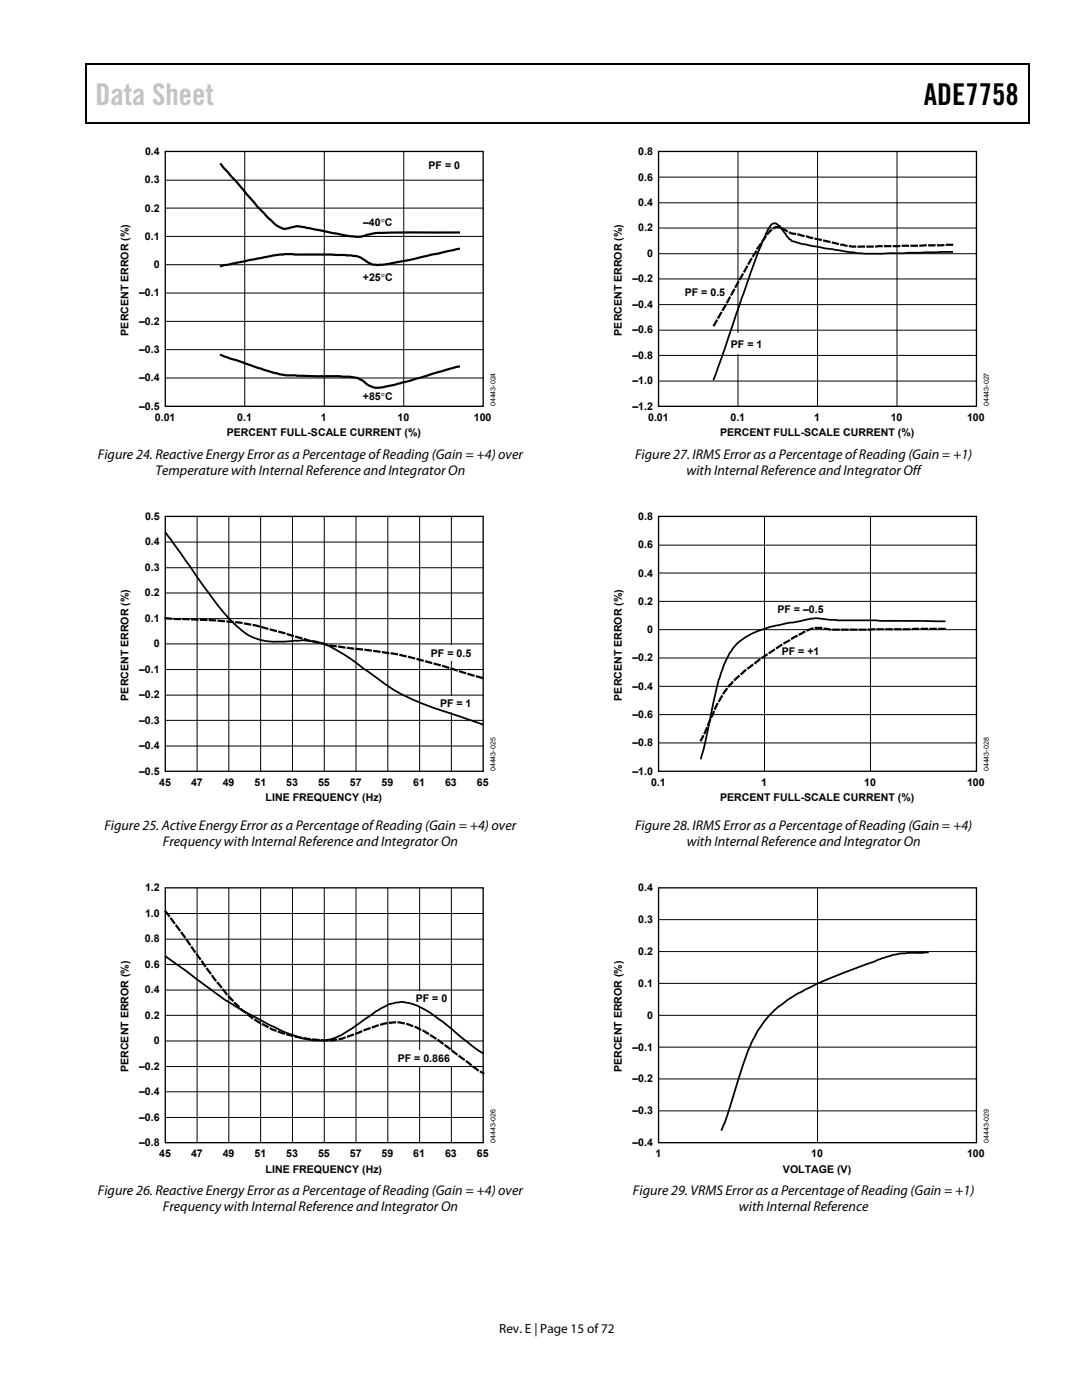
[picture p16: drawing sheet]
<svg xmlns="http://www.w3.org/2000/svg" width="216mm" height="279mm" viewBox="0 0 216 279" stroke-linecap="round" stroke-linejoin="round" font-family="sans-serif">
<defs><g id="words">
<text font-size="6" fill="#c0c0c0" x="19" y="21">Data Sheet</text>
<text font-size="6" x="184.3" y="21">ADE7758</text>
<g font-size="2.8">
<text x="19.5" y="91.5">Figure 24. Reactive Energy Error as a Percentage of Reading (Gain = +4) over</text>
<text x="31" y="94.7">Temperature with Internal Reference and Integrator On</text>
<text x="126.7" y="91.5">Figure 27. IRMS Error as a Percentage of Reading (Gain = +1)</text>
<text x="137" y="94.7">with Internal Reference and Integrator Off</text>
<text x="20.8" y="165.7">Figure 25. Active Energy Error as a Percentage of Reading (Gain = +4) over</text>
<text x="126.7" y="165.7">Figure 28. IRMS Error as a Percentage of Reading (Gain = +4)</text>
<text x="32.5" y="168.8">Frequency with Internal Reference and Integrator On</text>
<text x="137" y="168.8">with Internal Reference and Integrator On</text>
<text x="19.5" y="238.5">Figure 26. Reactive Energy Error as a Percentage of Reading (Gain = +4) over</text>
<text x="126.3" y="238.5">Figure 29. VRMS Error as a Percentage of Reading (Gain = +1)</text>
<text x="32.5" y="241.7">Frequency with Internal Reference and Integrator On</text>
<text x="147.4" y="241.7">with Internal Reference</text>
</g>
<text font-size="2.6" x="99.6" y="266">Rev. E | Page 15 of 72</text>
<g font-size="2.1">
<text x="28.9" y="30.9">0.4</text>
<text x="85.5" y="33.8">PF = 0</text>
<text x="127.4" y="30.9">0.8</text>
<text x="28.9" y="36.6">0.3</text>
<text x="127.4" y="41.1">0.4</text>
<text x="127.4" y="36">0.6</text>
<text x="28.9" y="47.9">0.1</text>
<text x="28.9" y="42.2">0.2</text>
<text x="72.5" y="45.1">–40°C</text>
<text x="127.4" y="46.2">0.2</text>
<text x="30.7" y="53.5">0</text>
<text x="129.1" y="51.3">0</text>
<text x="27.8" y="59.2">–0.1</text>
<text x="72.4" y="56">+25°C</text>
<text x="126.2" y="56.3">–0.2</text>
<text x="136.6" y="59.2">PF = 0.5</text>
<text x="27.8" y="64.8">–0.2</text>
<text x="126.2" y="61.4">–0.4</text>
<text x="25.7" y="67" transform="rotate(-90 25.7 67)">PERCENT ERROR (%)</text>
<text x="27.8" y="70.4">–0.3</text>
<text x="124.1" y="67" transform="rotate(-90 124.1 67)">PERCENT ERROR (%)</text>
<text x="126.2" y="66.5">–0.6</text>
<text x="126.2" y="71.6">–0.8</text>
<text x="145.8" y="69.4">PF = 1</text>
<text x="27.8" y="76.1">–0.4</text>
<text x="126.2" y="76.7">–1.0</text>
<text x="27.8" y="81.7">–0.5</text>
<text x="30.9" y="84">0.01</text>
<text x="47.3" y="84">0.1</text>
<text x="64" y="84">1</text>
<text x="72.4" y="79.9">+85°C</text>
<text x="79.3" y="84">10</text>
<text x="94.5" y="84">100</text>
<text x="126.2" y="81.7">–1.2</text>
<text x="129.3" y="84">0.01</text>
<text x="145.8" y="84">0.1</text>
<text x="162.5" y="84">1</text>
<text x="177.7" y="84">10</text>
<text x="193" y="84">100</text>
<text x="45.2" y="87">PERCENT FULL-SCALE CURRENT (%)</text>
<text x="143.7" y="87">PERCENT FULL-SCALE CURRENT (%)</text>
<text x="28.9" y="103.8">0.5</text>
<text x="127.4" y="103.8">0.8</text>
<text x="28.9" y="113.9">0.3</text>
<text x="28.9" y="108.9">0.4</text>
<text x="127.4" y="109.4">0.6</text>
<text x="28.9" y="119">0.2</text>
<text x="127.4" y="115.1">0.4</text>
<text x="28.9" y="124.1">0.1</text>
<text x="127.4" y="120.7">0.2</text>
<text x="155.1" y="122.4">PF = –0.5</text>
<text x="30.7" y="129.2">0</text>
<text x="86" y="131.1">PF = 0.5</text>
<text x="126.2" y="132">–0.2</text>
<text x="129.1" y="126.4">0</text>
<text x="156" y="130.8">PF = +1</text>
<text x="27.8" y="134.3">–0.1</text>
<text x="126.2" y="137.6">–0.4</text>
<text x="25.7" y="139.8" transform="rotate(-90 25.7 139.8)">PERCENT ERROR (%)</text>
<text x="27.8" y="139.3">–0.2</text>
<text x="87.8" y="141.1">PF = 1</text>
<text x="124.1" y="139.8" transform="rotate(-90 124.1 139.8)">PERCENT ERROR (%)</text>
<text x="126.2" y="143.3">–0.6</text>
<text x="27.8" y="149.5">–0.4</text>
<text x="27.8" y="144.4">–0.3</text>
<text x="126.2" y="148.9">–0.8</text>
<text x="27.8" y="154.6">–0.5</text>
<text x="126.2" y="154.6">–1.0</text>
<text x="31.8" y="156.8">45</text>
<text x="38.1" y="156.8">47</text>
<text x="44.4" y="156.8">49</text>
<text x="50.8" y="156.8">51</text>
<text x="53" y="159.9">LINE FREQUENCY (Hz)</text>
<text x="57.1" y="156.8">53</text>
<text x="63.5" y="156.8">55</text>
<text x="69.8" y="156.8">57</text>
<text x="76.1" y="156.8">59</text>
<text x="82.5" y="156.8">61</text>
<text x="88.8" y="156.8">63</text>
<text x="95.1" y="156.8">65</text>
<text x="129.9" y="156.8">0.1</text>
<text x="143.7" y="159.9">PERCENT FULL-SCALE CURRENT (%)</text>
<text x="151.9" y="156.8">1</text>
<text x="172.4" y="156.8">10</text>
<text x="193" y="156.8">100</text>
<text x="28.9" y="177.9">1.2</text>
<text x="127.4" y="177.9">0.4</text>
<text x="28.9" y="183">1.0</text>
<text x="127.4" y="184.3">0.3</text>
<text x="28.9" y="188.1">0.8</text>
<text x="127.4" y="190.6">0.2</text>
<text x="28.9" y="193.1">0.6</text>
<text x="127.4" y="197">0.1</text>
<text x="28.9" y="203.3">0.2</text>
<text x="28.9" y="198.2">0.4</text>
<text x="83" y="200">PF = 0</text>
<text x="129.1" y="203.3">0</text>
<text x="30.7" y="208.4">0</text>
<text x="126.2" y="209.7">–0.1</text>
<text x="25.7" y="214" transform="rotate(-90 25.7 214)">PERCENT ERROR (%)</text>
<text x="27.8" y="213.5">–0.2</text>
<text x="79.4" y="211.9">PF = 0.866</text>
<text x="124.1" y="214" transform="rotate(-90 124.1 214)">PERCENT ERROR (%)</text>
<text x="27.8" y="218.5">–0.4</text>
<text x="126.2" y="216">–0.2</text>
<text x="27.8" y="223.6">–0.6</text>
<text x="126.2" y="222.4">–0.3</text>
<text x="27.8" y="228.7">–0.8</text>
<text x="31.8" y="231">45</text>
<text x="38.1" y="231">47</text>
<text x="44.4" y="231">49</text>
<text x="50.8" y="231">51</text>
<text x="57.1" y="231">53</text>
<text x="63.5" y="231">55</text>
<text x="69.8" y="231">57</text>
<text x="76.1" y="231">59</text>
<text x="82.5" y="231">61</text>
<text x="88.8" y="231">63</text>
<text x="95.1" y="231">65</text>
<text x="126.2" y="228.7">–0.4</text>
<text x="130.8" y="231">1</text>
<text x="161.9" y="231">10</text>
<text x="193" y="231">100</text>
<text x="53" y="234">LINE FREQUENCY (Hz)</text>
<text x="156.2" y="234">VOLTAGE (V)</text>
</g>
<g font-size="1.4">
<text x="98.9" y="81.1" transform="rotate(-90 98.9 81.1)">04443-024</text>
<text x="197.3" y="81.1" transform="rotate(-90 197.3 81.1)">04443-027</text>
<text x="98.9" y="153.9" transform="rotate(-90 98.9 153.9)">04443-025</text>
<text x="197.3" y="153.9" transform="rotate(-90 197.3 153.9)">04443-028</text>
<text x="98.9" y="228" transform="rotate(-90 98.9 228)">04443-026</text>
<text x="197.3" y="228" transform="rotate(-90 197.3 228)">04443-029</text>
</g>
</g></defs>
<path d="M17 12.7h.3v1h-.3zM205.2 12.7h.3v1h-.3zM205.2 12.7h.3v.3h-.3zM82.4 24.4h.3v.3h-.3zM205.2 24.4h.3v.3h-.3z" fill="#000"/>
<path d="M17 12.8h188.2M17.1 13.7v11M205.3 13.7v11M205.2 24.5h-188.2" fill="none" stroke="#000" stroke-width=".25"/>
<path d="M44.1 32.8l6.6 7.6a26.4 26.4 0 0 0 4.8 4.7 2.6 2.6 0 0 0 2.8 .2 7.3 7.3 0 0 1 3.7 .3l7.2 1.4a7.1 7.1 0 0 0 3.8 0l.9-.3a30.7 30.7 0 0 1 7.2-.3h10.5M91.6 49.7l-3.2 .7a109.6 109.6 0 0 1-13.1 2.5 5.1 5.1 0 0 1-3-1.3l-1-.4-1.1-.2-4-.2h-6.3a20.6 20.6 0 0 0-7.8 .7l-8 1.6M44.1 70.8l5.9 2.1a31.4 31.4 0 0 0 7 2l10.7 .2 2.5 .2a5.6 5.6 0 0 1 3.4 1.6 4.9 4.9 0 0 0 4 .1l4.3-1 9.7-2.8" fill="none" stroke="#000" stroke-width=".44"/>
<path d="M33 30.2h63.4v50.9h-63.4zM33 103.1h63.4v50.8h-63.4z" fill="none" stroke="#000" stroke-width=".26"/>
<g fill="none" stroke="#000" stroke-width=".2">
<path d="M33 36h63.4M48.8 30.2v50.9M64.7 30.2v50.9M80.6 30.2v50.9M33 41.5h63.4M33 47.2h63.4M33 52.8h63.4M33 58.5h63.4M33 64.1h63.4M33 69.8h63.4M33 75.4h63.4M33 108.2h63.4"/>
<path d="M33 113.3h63.4M33 118.3h63.4M39.3 103.1v50.8M45.7 103.1v50.8M52 103.1v50.8M58.4 103.1v50.8M64.7 103.1v50.8M71 103.1v50.8M77.4 103.1v50.8M83.7 103.1v50.8M90.1 103.1v50.8M33 123.5h63.4"/>
<path d="M33 128.5h63.4M33 133.6h63.4M33 138.7h63.4M33 143.8h63.4M33 148.9h63.4"/>
</g>
<path d="M33.1 106.3l9.8 13.8a26.2 26.2 0 0 0 6.9 6.8 13.5 13.5 0 0 0 7.9 1.1 14.9 14.9 0 0 1 8 .9l.6 .4a121.4 121.4 0 0 1 11.6 7.9 56.3 56.3 0 0 0 13.9 5.8l4.4 1.6" fill="none" stroke="#000" stroke-width=".35"/>
<path d="M33.1 123.4l1.9 .1a93.7 93.7 0 0 1 15.9 1.3l5.9 1.6a74.3 74.3 0 0 0 17.8 3.5 83.2 83.2 0 0 1 17.7 4.3l3.9 1.1" fill="none" stroke="#000" stroke-width=".44" stroke-dasharray="1.1 .7"/>
<g fill="#fff">
<path d="M89.4 128.8h1.4v3.1h-1.4z"/>
<path d="M89.6 138.8h1.4v3.2h-1.4z"/>
</g>
<path d="M33 177.2h63.4v50.8h-63.4z" fill="none" stroke="#000" stroke-width=".26"/>
<g fill="none" stroke="#000" stroke-width=".2">
<path d="M39.3 177.2v50.8M45.7 177.2v50.8M52 177.2v50.8M58.4 177.2v50.8M64.7 177.2v50.8M71 177.2v50.8M77.4 177.2v50.8M83.7 177.2v50.8M90.1 177.2v50.8M33 182.3h63.4M33 187.4h63.4M33 192.5h63.4"/>
<path d="M33 197.6h63.4M33 202.6h63.4M33 207.8h63.4M33 212.9h63.4M33 217.9h63.4M33 223h63.4"/>
</g>
<g fill="#fff">
<path d="M83.4 197.8h1.4v3.1h-1.4z"/>
<path d="M83.4 209.5h6.9v3.2h-6.9z"/>
</g>
<path d="M190 50.3l-11.3 .2a57.2 57.2 0 0 1-15.7-1.3l-2.6-.4-2.1-.6a3.7 3.7 0 0 1-1.8-1.8l-1.1-1.3a1.04 1.04 0 0 0-1-.5 1.04 1.04 0 0 0-.9 .8 77.8 77.8 0 0 0-4.4 11l-6.7 19.3M33.1 190.9l3.9 2.8a86.2 86.2 0 0 0 19.8 12.3 16 16 0 0 0 8.3 1.6 14 14 0 0 0 6.5-3.3l2-1.4a12.5 12.5 0 0 1 6.3-2.9 12.5 12.5 0 0 1 7.4 3.2l1.1 .7 5.9 4.9 1.9 1.3" fill="none" stroke="#000" stroke-width=".35"/>
<path d="M190 48.9l-17 .3a23.4 23.4 0 0 1-8.4-1.1l-5.2-1.3a5.8 5.8 0 0 1-3.2-1.1 1.49 1.49 0 0 0-2.3 .3h-.2a63.8 63.8 0 0 0-6.1 9.8l-5.2 9.2M33.1 181.9l5.9 8.2a67.3 67.3 0 0 0 9.4 11.6 24.7 24.7 0 0 0 15.3 5.9 13.4 13.4 0 0 0 7-1.2l.9-.3a18.9 18.9 0 0 1 8-2.1 19.7 19.7 0 0 1 8.9 4.4l6.9 5.2 1 .6" fill="none" stroke="#000" stroke-width=".44" stroke-dasharray="1.1 .7"/>
<path d="M131.4 30.2h63.4v50.9h-63.4z" fill="none" stroke="#000" stroke-width=".26"/>
<path d="M131.4 35.3h63.4M147.3 30.2v50.9M163.1 30.2v50.9M179 30.2v50.9M131.4 40.5h63.4M131.4 45.5h63.4M131.4 50.6h63.4M131.4 55.7h63.4M131.4 60.8h63.4M131.4 65.9h63.4M131.4 70.9h63.4M131.4 76.1h63.4" fill="none" stroke="#000" stroke-width=".2"/>
<path d="M146.8 66.6h.8v4.1h-.8z" fill="#fff"/>
<path d="M188.5 125.5l-18.1 .2a29 29 0 0 1-6.8-.4 7.8 7.8 0 0 0-4.5 1.6 60.6 60.6 0 0 0-12.9 9.2l-1.7 2-1.3 2.2-3.3 7.4" fill="none" stroke="#000" stroke-width=".44" stroke-dasharray="1.1 .7"/>
<path d="M188.5 124l-15-.2a80.6 80.6 0 0 1-10.9-.4l-3.1 .6a31.6 31.6 0 0 0-10.2 2.8 10.6 10.6 0 0 0-5 6.4 83.9 83.9 0 0 0-3.2 13.3l-1.2 4.9M185.1 190.1l-.9 .1a21.5 21.5 0 0 0-10.5 1.9l-5.1 1.9a58.6 58.6 0 0 0-11.6 5.6 21.8 21.8 0 0 0-8.2 11.5l-3.8 11.9-1 2.5" fill="none" stroke="#000" stroke-width=".35"/>
<path d="M131.4 103.1h63.4v50.8h-63.4zM131.4 177.2h63.4v50.8h-63.4z" fill="none" stroke="#000" stroke-width=".26"/>
<g fill="none" stroke="#000" stroke-width=".2">
<path d="M131.4 108.8h63.4M131.4 114.4h63.4M152.5 103.1v50.8M173.7 103.1v50.8M131.4 120h63.4M131.4 125.7h63.4M131.4 131.3h63.4M131.4 137h63.4M131.4 142.6h63.4M131.4 148.3h63.4M163.1 177.2v50.8M131.4 183.5h63.4"/>
<path d="M131.4 189.9h63.4M131.4 196.3h63.4M131.4 202.6h63.4M131.4 209h63.4M131.4 215.3h63.4M131.4 221.7h63.4"/>
</g>
<use href="#words"/>
</svg>
